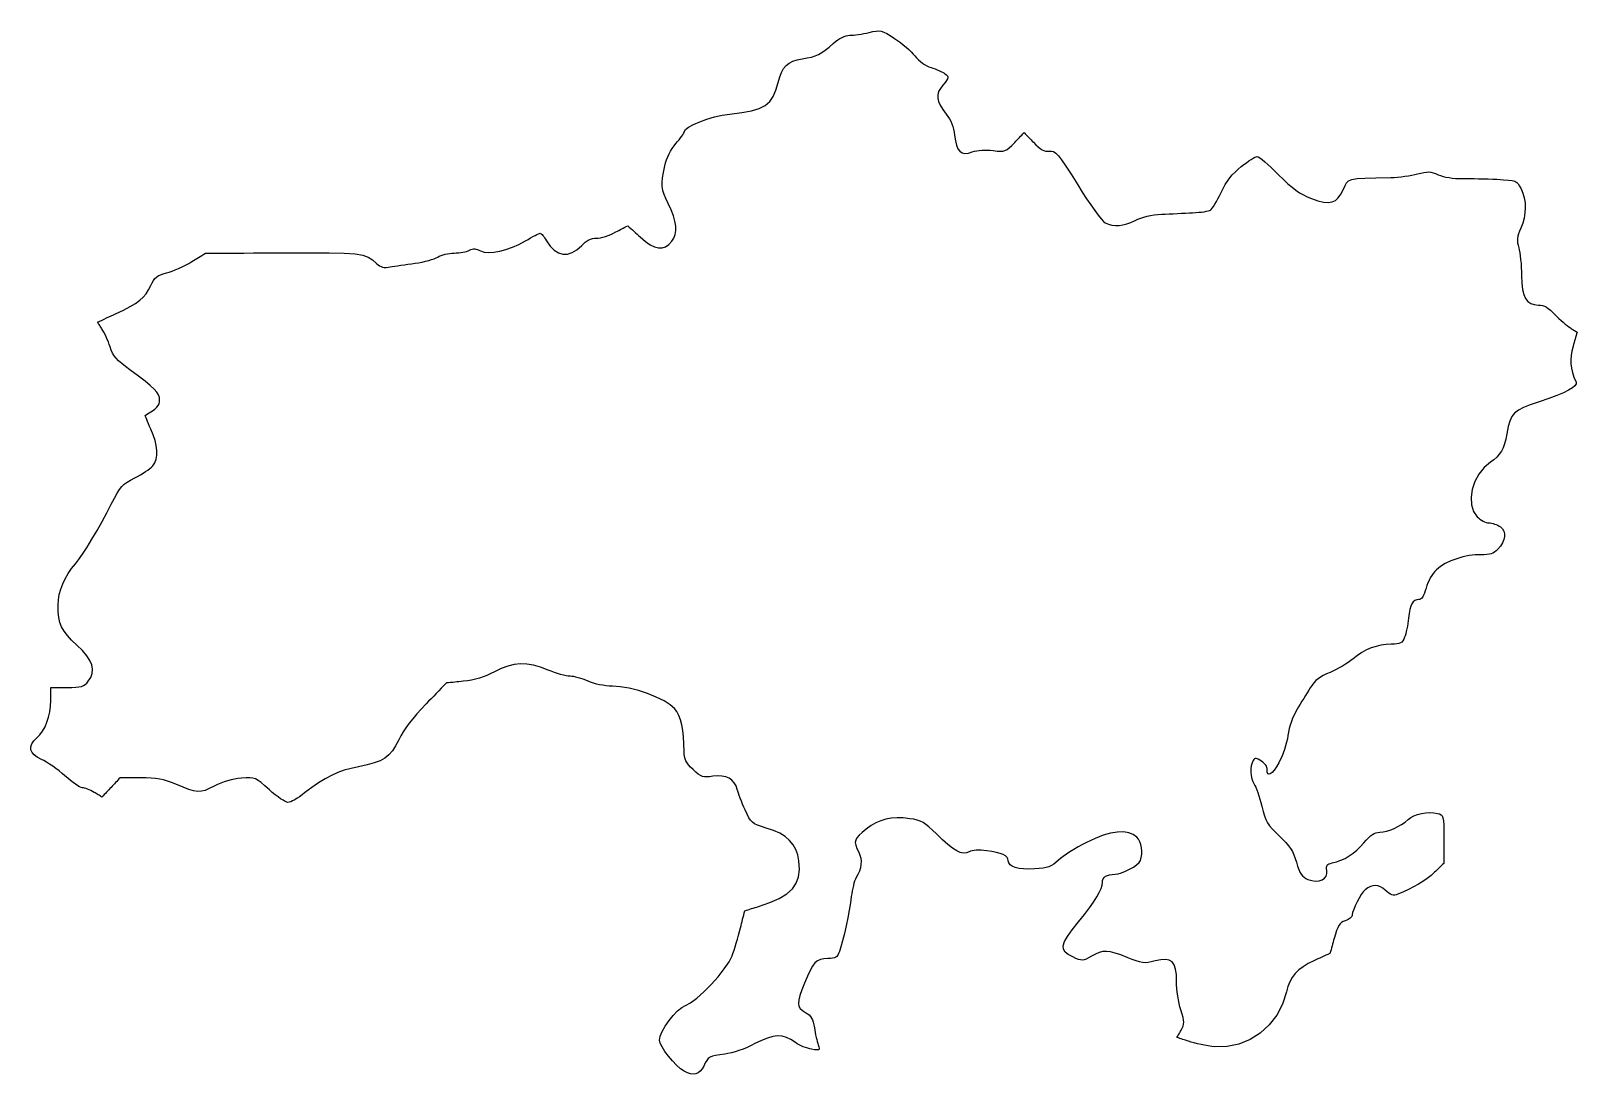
# Model space of a CAD drawing. Extents: x 0.1 to 88.2, y 0.1 to 59.5.
import ezdxf

# ---------------------------------------------------------------- set-up
doc = ezdxf.new("R2010")
doc.units = 0
doc.layers.add('Layer_1', color=7, linetype='CONTINUOUS')

msp = doc.modelspace()

# ---------------------------------------------------------------- linework, layer by layer
at = {"layer": 'Layer_1', "color": 7}
msp.add_lwpolyline([(37.304664, 0.234867), (37.100081, 0.377078), (36.872734, 0.580307), (36.638047, 0.825247), (36.411442, 1.092625), (36.208343, 1.363106), (36.044178, 1.61736), (35.934368, 1.836139), (35.894337, 2.00011), (35.937023, 2.225352), (36.053886, 2.501958), (36.228124, 2.807407), (36.442938, 3.119206), (36.681531, 3.414862), (36.927107, 3.671825), (37.162861, 3.867631), (37.371996, 3.97973), (37.660899, 4.130324), (38.020794, 4.40058), (38.422461, 4.759566), (38.836679, 5.176324), (39.234223, 5.619836), (39.58588, 6.059171), (39.862424, 6.46337), (40.034633, 6.801444), (40.08733, 6.948736), (40.146111, 7.124419), (40.209007, 7.32189), (40.274042, 7.534601), (40.339239, 7.755948), (40.402629, 7.979383), (40.462228, 8.198275), (40.516071, 8.406075), (40.546556, 8.527318), (40.577045, 8.64856), (40.60753, 8.769831), (40.638016, 8.891074), (40.668504, 9.012316), (40.69899, 9.133559), (40.729479, 9.254802), (40.759964, 9.376073), (40.856924, 9.405932), (40.953885, 9.435791), (41.050845, 9.465678), (41.147802, 9.495537), (41.244763, 9.525396), (41.341723, 9.555284), (41.438683, 9.585143), (41.535644, 9.61503), (42.190278, 9.839736), (42.726808, 10.077846), (43.151973, 10.336926), (43.472509, 10.624539), (43.695154, 10.948304), (43.826644, 11.315786), (43.873716, 11.734547), (43.843107, 12.212237), (43.774654, 12.557056), (43.663706, 12.866089), (43.508109, 13.141538), (43.305702, 13.385576), (43.054329, 13.600375), (42.751835, 13.788109), (42.39606, 13.95098), (41.984848, 14.091188), (41.705217, 14.175685), (41.488196, 14.250756), (41.320799, 14.327436), (41.190026, 14.416816), (41.082889, 14.529902), (40.986394, 14.677758), (40.887548, 14.87147), (40.773358, 15.122111), (40.701798, 15.286054), (40.631189, 15.454626), (40.563343, 15.623028), (40.500088, 15.786434), (40.443246, 15.94002), (40.39463, 16.079014), (40.35607, 16.19862), (40.329372, 16.293983), (40.258681, 16.499666), (40.156407, 16.674334), (40.023689, 16.817336), (39.861668, 16.928051), (39.671484, 17.005945), (39.454277, 17.05031), (39.211188, 17.06047), (38.943359, 17.035917), (38.750835, 17.009952), (38.593096, 16.998381), (38.460096, 17.00459), (38.3418, 17.032248), (38.228163, 17.084544), (38.109152, 17.165033), (37.974724, 17.27716), (37.81484, 17.424396), (37.673698, 17.562769), (37.559909, 17.687681), (37.470828, 17.804493), (37.403809, 17.918482), (37.356203, 18.03504), (37.325371, 18.159415), (37.308663, 18.296999), (37.303442, 18.453039), (37.294326, 18.89483), (37.268898, 19.295106), (37.226867, 19.655249), (37.167919, 19.976559), (37.091764, 20.26039), (36.998097, 20.508069), (36.886617, 20.720977), (36.757026, 20.900386), (36.511552, 21.117979), (36.155308, 21.338649), (35.715519, 21.552517), (35.219394, 21.74979), (34.694151, 21.920675), (34.167005, 22.055352), (33.665174, 22.144026), (33.215874, 22.176849), (33.037232, 22.182493), (32.853483, 22.198015), (32.667849, 22.222569), (32.483549, 22.255589), (32.303816, 22.29637), (32.131872, 22.34426), (31.97094, 22.39861), (31.824244, 22.458772), (31.692336, 22.514813), (31.553026, 22.567091), (31.410523, 22.614468), (31.269037, 22.655794), (31.132783, 22.689929), (31.005969, 22.715724), (30.892806, 22.732036), (30.797506, 22.737737), (30.697655, 22.744934), (30.571454, 22.765564), (30.424027, 22.798172), (30.260496, 22.841315), (30.085987, 22.893546), (29.90563, 22.953425), (29.724545, 23.019499), (29.547862, 23.090326), (29.120854, 23.251991), (28.720037, 23.364522), (28.338791, 23.427714), (27.970511, 23.441373), (27.608578, 23.40528), (27.246377, 23.319239), (26.877298, 23.183047), (26.494723, 22.996501), (26.278981, 22.885746), (26.065785, 22.788619), (25.852806, 22.704412), (25.637716, 22.632423), (25.418192, 22.571934), (25.191904, 22.522243), (24.956528, 22.482634), (24.709736, 22.452405), (24.589769, 22.440184), (24.469801, 22.427964), (24.349837, 22.415744), (24.22987, 22.403524), (24.109903, 22.391304), (23.989936, 22.379083), (23.869972, 22.366863), (23.750005, 22.354643), (23.605535, 22.205551), (23.461066, 22.056481), (23.316596, 21.907411), (23.172124, 21.758313), (23.027654, 21.609243), (22.883185, 21.460173), (22.738715, 21.311075), (22.594246, 21.162006), (22.319457, 20.871514), (22.066651, 20.589941), (21.836239, 20.317823), (21.628642, 20.055666), (21.444278, 19.804065), (21.283566, 19.563584), (21.14692, 19.334701), (21.034762, 19.118039), (20.856736, 18.769749), (20.676721, 18.485692), (20.48006, 18.25602), (20.252092, 18.070939), (19.97815, 17.920683), (19.643573, 17.795433), (19.233702, 17.685395), (18.733875, 17.580775), (18.31955, 17.490238), (17.931226, 17.38051), (17.560437, 17.247442), (17.198707, 17.086886), (16.837567, 16.894721), (16.468547, 16.666827), (16.083176, 16.399054), (15.67298, 16.087283), (15.52936, 15.978345), (15.385029, 15.876717), (15.243892, 15.784628), (15.109842, 15.704308), (14.986779, 15.637957), (14.878603, 15.587806), (14.789212, 15.556085), (14.722504, 15.545078), (14.653599, 15.559753), (14.557914, 15.601917), (14.43979, 15.66855), (14.303567, 15.756745), (14.153583, 15.863537), (13.994178, 15.985937), (13.829691, 16.121009), (13.664464, 16.265789), (13.401593, 16.502093), (13.193407, 16.679329), (13.021581, 16.805144), (12.867793, 16.887101), (12.713722, 16.932849), (12.541041, 16.950065), (12.331432, 16.946114), (12.066569, 16.928616), (11.87229, 16.90886), (11.675048, 16.877788), (11.476336, 16.835821), (11.27764, 16.783356), (11.080448, 16.720872), (10.886254, 16.648764), (10.696541, 16.567484), (10.512803, 16.477484), (10.232698, 16.336175), (9.997638, 16.236974), (9.786005, 16.180953), (9.576173, 16.169099), (9.346523, 16.202656), (9.075434, 16.282637), (8.74128, 16.410117), (8.322446, 16.586111), (8.079969, 16.684945), (7.853852, 16.765209), (7.634693, 16.828568), (7.4131, 16.876743), (7.179674, 16.911457), (6.92502, 16.934317), (6.639741, 16.947299), (6.31444, 16.951815), (6.169214, 16.951815), (6.023988, 16.952097), (5.878763, 16.952379), (5.733534, 16.952379), (5.588308, 16.952379), (5.443082, 16.952379), (5.297856, 16.952661), (5.15263, 16.952661), (5.088013, 16.884053), (5.023395, 16.815445), (4.958777, 16.746808), (4.89416, 16.6782), (4.829545, 16.609592), (4.764927, 16.540984), (4.70031, 16.472347), (4.635692, 16.403739), (4.571075, 16.335131), (4.506457, 16.266523), (4.441842, 16.197914), (4.377225, 16.129278), (4.312607, 16.06067), (4.247989, 15.992061), (4.183375, 15.923453), (4.118757, 15.854845), (4.064164, 15.888119), (4.009571, 15.921421), (3.954978, 15.954695), (3.900385, 15.987997), (3.845792, 16.021271), (3.791199, 16.054574), (3.736606, 16.087876), (3.682013, 16.12115), (3.589274, 16.174659), (3.493076, 16.224613), (3.39622, 16.269881), (3.301501, 16.309392), (3.211717, 16.342073), (3.129667, 16.366909), (3.058146, 16.382431), (2.999955, 16.388076), (2.935535, 16.401905), (2.846163, 16.44119), (2.735891, 16.503222), (2.608764, 16.585264), (2.468835, 16.684578), (2.320155, 16.798399), (2.166767, 16.923959), (2.012725, 17.058551), (1.851457, 17.19859), (1.677357, 17.339842), (1.49593, 17.478413), (1.312678, 17.610465), (1.133097, 17.732159), (0.962694, 17.839686), (0.80697, 17.929122), (0.671421, 17.996686), (0.43445, 18.121287), (0.255663, 18.256387), (0.135267, 18.400941), (0.07348, 18.553877), (0.070516, 18.714179), (0.126597, 18.880775), (0.241932, 19.052677), (0.416735, 19.228812), (0.586506, 19.402773), (0.739152, 19.612465), (0.872981, 19.853285), (0.986302, 20.120606), (1.077423, 20.409827), (1.144651, 20.716377), (1.186296, 21.035598), (1.200661, 21.362891), (1.200695, 21.455093), (1.200732, 21.547295), (1.200766, 21.639497), (1.200802, 21.731699), (1.200836, 21.823873), (1.200873, 21.916075), (1.200907, 22.008277), (1.200943, 22.100479), (1.317061, 22.100479), (1.433178, 22.100479), (1.549299, 22.100479), (1.665416, 22.100479), (1.781534, 22.100479), (1.897651, 22.100479), (2.013772, 22.100479), (2.129889, 22.100479), (2.406718, 22.103301), (2.629465, 22.112333), (2.807256, 22.130395), (2.949228, 22.160254), (3.064513, 22.204563), (3.162241, 22.265918), (3.251545, 22.346961), (3.341557, 22.450333), (3.486737, 22.671121), (3.568596, 22.898316), (3.586517, 23.133895), (3.539857, 23.379846), (3.428007, 23.638147), (3.25034, 23.91078), (3.006234, 24.199727), (2.69507, 24.506968), (2.391015, 24.797578), (2.148502, 25.059051), (1.961058, 25.305152), (1.822208, 25.549658), (1.725482, 25.806339), (1.664406, 26.088965), (1.632509, 26.411305), (1.623309, 26.787138), (1.639875, 27.086618), (1.688934, 27.389394), (1.769573, 27.693277), (1.880882, 27.996073), (2.021936, 28.295599), (2.191826, 28.58966), (2.389632, 28.876073), (2.614434, 29.152645), (2.788613, 29.375008), (3.010256, 29.695313), (3.26714, 30.093272), (3.547048, 30.548581), (3.837757, 31.040946), (4.127049, 31.550075), (4.402698, 32.055668), (4.652487, 32.53743), (4.831602, 32.887995), (4.982871, 33.164609), (5.118538, 33.381026), (5.250849, 33.551002), (5.392051, 33.688292), (5.55439, 33.806659), (5.750109, 33.919853), (5.991454, 34.041634), (6.151609, 34.123473), (6.31091, 34.212035), (6.465164, 34.30451), (6.610175, 34.398087), (6.741753, 34.489953), (6.855703, 34.577295), (6.947829, 34.657302), (7.013939, 34.727164), (7.126848, 34.904498), (7.203452, 35.111031), (7.243871, 35.344273), (7.248246, 35.601742), (7.216682, 35.88095), (7.149313, 36.179414), (7.046268, 36.494648), (6.907671, 36.824165), (6.837299, 36.977471), (6.773156, 37.121365), (6.716542, 37.25264), (6.668751, 37.368081), (6.631077, 37.464476), (6.60483, 37.538616), (6.591283, 37.587283), (6.591848, 37.607264), (6.815111, 37.740696), (6.995694, 37.858651), (7.137581, 37.96539), (7.244746, 38.065189), (7.321172, 38.16231), (7.370838, 38.26102), (7.397705, 38.365592), (7.405777, 38.48029), (7.391553, 38.626792), (7.341915, 38.771402), (7.246378, 38.924734), (7.09446, 39.097392), (6.875682, 39.299988), (6.57956, 39.543131), (6.195622, 39.837426), (5.71338, 40.193483), (5.455508, 40.386261), (5.243398, 40.556478), (5.070859, 40.711341), (4.931701, 40.858066), (4.819735, 41.003856), (4.728778, 41.155923), (4.652634, 41.321475), (4.585118, 41.507719), (4.537439, 41.645071), (4.482942, 41.788245), (4.423534, 41.933036), (4.361124, 42.075237), (4.297621, 42.210633), (4.234937, 42.33502), (4.174976, 42.444186), (4.119652, 42.533924), (4.087913, 42.581572), (4.056171, 42.629219), (4.024433, 42.676867), (3.992691, 42.724514), (3.960952, 42.772162), (3.929214, 42.81981), (3.897472, 42.867457), (3.865734, 42.915108), (3.994723, 42.974704), (4.123713, 43.034301), (4.252703, 43.093898), (4.381692, 43.153495), (4.510685, 43.213092), (4.639674, 43.272689), (4.768664, 43.332286), (4.897654, 43.391882), (5.348284, 43.606628), (5.721204, 43.800865), (6.026678, 43.982808), (6.274977, 44.160678), (6.476365, 44.342692), (6.641115, 44.537064), (6.779492, 44.752016), (6.901764, 44.995765), (6.980138, 45.159731), (7.056092, 45.292912), (7.135735, 45.400215), (7.225183, 45.486556), (7.330542, 45.556846), (7.457926, 45.616002), (7.613441, 45.668936), (7.803205, 45.72056), (7.949371, 45.763125), (8.116573, 45.821742), (8.298951, 45.893771), (8.490633, 45.976581), (8.685759, 46.067535), (8.878463, 46.163999), (9.062878, 46.263338), (9.233143, 46.362918), (9.33086, 46.422811), (9.428576, 46.482704), (9.526293, 46.542597), (9.624009, 46.602488), (9.721726, 46.662381), (9.819443, 46.722274), (9.917159, 46.782164), (10.014876, 46.842058), (10.562878, 46.84488), (11.11088, 46.847702), (11.658883, 46.850524), (12.206882, 46.853347), (12.754884, 46.856169), (13.302886, 46.858991), (13.850888, 46.861813), (14.398891, 46.864635), (15.918059, 46.870675), (17.076592, 46.866639), (17.933761, 46.845783), (18.548833, 46.801375), (18.981073, 46.726677), (19.289751, 46.614939), (19.534136, 46.459429), (19.773494, 46.253404), (19.85973, 46.180992), (19.944001, 46.123616), (20.02882, 46.08065), (20.116704, 46.051469), (20.210165, 46.035438), (20.311723, 46.031939), (20.423886, 46.040349), (20.549173, 46.06002), (20.66226, 46.080283), (20.80531, 46.104075), (20.972512, 46.130547), (21.158045, 46.158809), (21.356097, 46.187994), (21.56085, 46.217232), (21.766488, 46.245654), (21.967193, 46.272381), (22.165482, 46.301963), (22.364192, 46.338553), (22.557991, 46.380706), (22.741552, 46.426979), (22.909542, 46.475931), (23.05663, 46.52611), (23.177486, 46.57608), (23.266784, 46.624394), (23.348459, 46.670173), (23.447474, 46.712885), (23.56003, 46.751586), (23.682328, 46.785351), (23.81057, 46.813234), (23.940959, 46.834316), (24.069692, 46.847637), (24.192973, 46.852294), (24.315082, 46.855455), (24.440456, 46.864542), (24.565534, 46.878907), (24.686751, 46.897929), (24.800546, 46.920958), (24.903354, 46.947346), (24.991613, 46.976472), (25.061757, 47.007697), (25.140923, 47.045591), (25.21637, 47.071837), (25.289939, 47.086344), (25.363481, 47.089166), (25.438834, 47.079965), (25.517845, 47.058799), (25.602362, 47.02557), (25.694225, 46.980203), (25.900174, 46.908625), (26.157852, 46.881842), (26.457716, 46.897732), (26.790213, 46.954216), (27.145796, 47.049186), (27.514917, 47.180538), (27.888029, 47.346171), (28.255581, 47.543984), (28.406482, 47.631701), (28.551384, 47.713537), (28.686811, 47.787694), (28.809307, 47.852385), (28.915397, 47.905818), (29.001621, 47.946204), (29.064512, 47.971745), (29.100605, 47.980663), (29.126711, 47.971971), (29.161012, 47.947023), (29.202033, 47.907596), (29.248317, 47.85543), (29.2984, 47.792274), (29.350826, 47.719873), (29.404127, 47.639982), (29.456846, 47.554344), (29.671586, 47.243107), (29.900361, 47.010745), (30.141297, 46.857506), (30.39252, 46.78364), (30.652153, 46.789398), (30.918322, 46.87503), (31.189151, 47.040782), (31.462768, 47.286908), (31.564625, 47.386436), (31.665881, 47.471487), (31.7673, 47.542432), (31.86964, 47.599641), (31.973661, 47.643493), (32.080124, 47.674354), (32.189787, 47.692585), (32.303412, 47.698596), (32.406675, 47.70585), (32.529348, 47.726621), (32.666864, 47.759446), (32.814652, 47.802878), (32.96815, 47.855461), (33.122783, 47.915741), (33.273989, 47.982258), (33.417194, 48.053559), (33.500639, 48.097927), (33.584083, 48.142295), (33.667528, 48.186663), (33.750972, 48.231031), (33.83442, 48.275399), (33.917865, 48.319768), (34.001309, 48.364136), (34.084754, 48.408504), (34.173318, 48.328878), (34.261882, 48.249251), (34.350446, 48.169625), (34.439008, 48.089999), (34.527572, 48.01037), (34.616136, 47.930744), (34.7047, 47.851118), (34.793264, 47.771492), (35.096631, 47.516938), (35.37046, 47.327231), (35.618476, 47.201851), (35.844404, 47.140287), (36.05197, 47.141981), (36.2449, 47.206508), (36.426916, 47.333308), (36.601744, 47.521869), (36.720715, 47.708011), (36.798411, 47.913277), (36.834597, 48.140046), (36.829038, 48.39071), (36.78148, 48.667649), (36.691691, 48.973253), (36.559431, 49.309905), (36.384456, 49.679991), (36.253708, 49.951353), (36.156347, 50.191722), (36.091114, 50.415922), (36.056739, 50.638771), (36.05197, 50.875084), (36.075535, 51.139684), (36.126163, 51.447388), (36.2026, 51.813015), (36.248543, 51.993686), (36.304869, 52.170162), (36.371155, 52.341601), (36.446976, 52.507149), (36.53192, 52.665962), (36.625558, 52.817185), (36.727474, 52.959972), (36.837247, 53.093475), (36.931151, 53.202616), (37.018756, 53.309891), (37.098142, 53.412561), (37.167394, 53.50789), (37.224595, 53.593132), (37.267825, 53.665559), (37.295173, 53.722429), (37.304712, 53.761004), (37.370944, 53.888486), (37.555068, 54.032617), (37.835245, 54.184924), (38.18962, 54.336929), (38.59635, 54.480162), (39.033588, 54.606143), (39.479482, 54.7064), (39.912188, 54.77246), (40.593431, 54.860059), (41.144173, 54.964574), (41.581426, 55.097128), (41.922192, 55.268843), (42.18349, 55.490842), (42.382321, 55.77425), (42.535701, 56.130189), (42.660632, 56.569781), (42.748048, 56.883976), (42.849741, 57.147154), (42.970506, 57.364041), (43.115134, 57.539372), (43.288413, 57.677875), (43.495132, 57.784276), (43.740087, 57.86331), (44.028066, 57.9197), (44.311141, 57.967015), (44.553686, 58.020603), (44.767209, 58.086107), (44.963221, 58.169174), (45.15323, 58.27545), (45.348745, 58.410581), (45.561278, 58.58021), (45.802338, 58.789986), (45.93073, 58.8988), (46.057078, 58.993943), (46.180872, 59.075155), (46.301598, 59.14218), (46.41874, 59.194761), (46.53179, 59.232638), (46.640231, 59.255554), (46.743549, 59.263259), (46.840301, 59.266476), (46.957632, 59.275733), (47.091038, 59.29038), (47.236013, 59.309769), (47.38806, 59.333222), (47.54267, 59.360117), (47.695338, 59.389796), (47.841566, 59.421608), (48.064493, 59.470898), (48.244726, 59.501192), (48.397772, 59.508868), (48.539135, 59.49027), (48.684324, 59.441798), (48.848845, 59.359813), (49.048207, 59.240687), (49.297912, 59.080791), (49.460596, 58.970304), (49.627748, 58.847489), (49.794603, 58.716448), (49.956412, 58.581277), (50.108412, 58.446076), (50.245843, 58.314947), (50.36395, 58.191988), (50.457975, 58.081298), (50.551681, 57.970534), (50.655604, 57.864876), (50.767635, 57.765833), (50.885663, 57.674923), (51.007583, 57.593657), (51.131284, 57.523548), (51.254657, 57.46611), (51.375592, 57.422857), (51.487005, 57.38715), (51.601359, 57.346228), (51.715402, 57.301524), (51.825892, 57.25448), (51.929575, 57.206542), (52.02321, 57.159143), (52.103545, 57.113724), (52.167336, 57.07173), (52.250224, 57.008552), (52.307688, 56.953778), (52.338523, 56.900712), (52.341515, 56.842664), (52.315466, 56.772938), (52.259162, 56.684845), (52.1714, 56.571691), (52.05097, 56.426784), (51.905589, 56.233767), (51.807056, 56.050639), (51.756186, 55.870417), (51.753928, 55.686123), (51.800845, 55.490772), (51.897887, 55.277381), (52.045867, 55.038973), (52.245607, 54.768565), (52.341506, 54.6369), (52.426557, 54.500812), (52.500894, 54.359958), (52.564651, 54.213996), (52.617965, 54.062578), (52.660976, 53.905357), (52.693813, 53.741993), (52.716616, 53.57214), (52.76125, 53.253286), (52.824589, 52.995575), (52.908914, 52.796845), (53.016503, 52.654921), (53.149638, 52.567632), (53.310598, 52.532812), (53.501665, 52.548278), (53.725118, 52.611871), (53.84535, 52.649336), (53.977148, 52.679308), (54.11875, 52.70166), (54.268381, 52.716279), (54.424278, 52.723024), (54.584665, 52.721895), (54.747778, 52.712554), (54.911848, 52.694971), (55.138743, 52.666862), (55.318556, 52.653456), (55.464459, 52.659722), (55.589641, 52.690611), (55.70728, 52.751083), (55.83056, 52.846098), (55.972659, 52.98062), (56.146765, 53.159602), (56.213584, 53.229297), (56.280403, 53.298992), (56.347222, 53.368684), (56.414038, 53.438378), (56.480857, 53.508073), (56.547676, 53.577765), (56.614495, 53.647457), (56.681314, 53.717152), (56.747032, 53.648067), (56.81275, 53.578981), (56.878471, 53.509896), (56.944189, 53.440811), (57.009908, 53.371726), (57.075626, 53.302641), (57.141347, 53.233556), (57.207065, 53.16447), (57.350716, 53.018556), (57.479063, 52.900054), (57.595513, 52.807067), (57.703486, 52.737705), (57.806401, 52.690066), (57.907665, 52.662267), (58.010704, 52.652389), (58.118925, 52.65857), (58.244356, 52.663227), (58.362212, 52.632927), (58.487296, 52.550067), (58.63441, 52.397032), (58.818362, 52.156209), (59.053956, 51.80999), (59.355996, 51.340756), (59.739287, 50.730899), (59.993953, 50.330714), (60.244541, 49.950507), (60.484642, 49.599084), (60.707834, 49.285261), (60.90771, 49.017853), (61.077848, 48.80567), (61.211835, 48.657523), (61.303261, 48.582229), (61.489886, 48.499419), (61.683228, 48.444865), (61.883815, 48.41859), (62.092165, 48.420566), (62.308802, 48.451012), (62.53425, 48.509875), (62.76903, 48.597192), (63.013663, 48.713002), (63.165646, 48.78516), (63.329354, 48.849547), (63.504185, 48.906019), (63.689543, 48.95444), (63.884818, 48.994665), (64.089415, 49.026559), (64.302725, 49.049984), (64.524148, 49.0648), (64.725575, 49.074198), (64.946894, 49.084584), (65.18087, 49.095647), (65.420274, 49.107021), (65.657871, 49.118366), (65.886429, 49.129345), (66.098714, 49.139589), (66.287495, 49.14879), (66.461061, 49.159288), (66.629743, 49.173258), (66.789359, 49.190079), (66.935742, 49.209185), (67.064712, 49.229929), (67.172095, 49.251744), (67.253716, 49.274012), (67.3054, 49.29611), (67.34858, 49.335765), (67.405834, 49.408313), (67.474691, 49.509625), (67.552689, 49.635569), (67.637355, 49.78202), (67.726233, 49.94484), (67.816846, 50.119905), (67.906733, 50.303081), (68.023847, 50.535898), (68.144266, 50.749311), (68.270162, 50.946105), (68.403713, 51.129072), (68.547099, 51.300999), (68.702487, 51.464677), (68.872063, 51.622894), (69.058, 51.778435), (69.206655, 51.893785), (69.352643, 52.001399), (69.492249, 52.098915), (69.621756, 52.183985), (69.737441, 52.25425), (69.835593, 52.307353), (69.91249, 52.340943), (69.964413, 52.352655), (70.022649, 52.331517), (70.117631, 52.270952), (70.244377, 52.175197), (70.397898, 52.048504), (70.573209, 51.895117), (70.765326, 51.719281), (70.969259, 51.525248), (71.180026, 51.317258), (71.464421, 51.037328), (71.71959, 50.799869), (71.953024, 50.59948), (72.172226, 50.430756), (72.384689, 50.288293), (72.59791, 50.166683), (72.81939, 50.060525), (73.056623, 49.964415), (73.428956, 49.837237), (73.743597, 49.760323), (74.008742, 49.736024), (74.232589, 49.76667), (74.423335, 49.854613), (74.589174, 50.002196), (74.738309, 50.211766), (74.878935, 50.485668), (74.974123, 50.702939), (75.05987, 50.862536), (75.175601, 50.974228), (75.360722, 51.047787), (75.654656, 51.092979), (76.09682, 51.119593), (76.726624, 51.137373), (77.583487, 51.156112), (77.769723, 51.163845), (77.969516, 51.178351), (78.176634, 51.198784), (78.38484, 51.224325), (78.587896, 51.254119), (78.779568, 51.287331), (78.95362, 51.323126), (79.103815, 51.360664), (79.300874, 51.413078), (79.467044, 51.449524), (79.610783, 51.469675), (79.740537, 51.473203), (79.864763, 51.459769), (79.99191, 51.429049), (80.13043, 51.380716), (80.288776, 51.314439), (80.416998, 51.265092), (80.564166, 51.221049), (80.726966, 51.182836), (80.90209, 51.150973), (81.086229, 51.125996), (81.276069, 51.108414), (81.468301, 51.098762), (81.659617, 51.097633), (81.852629, 51.099326), (82.077204, 51.09848), (82.325252, 51.095544), (82.58867, 51.090577), (82.859358, 51.083748), (83.129222, 51.075253), (83.390159, 51.065262), (83.634075, 51.053945), (84.005454, 51.033907), (84.288071, 51.01274), (84.497802, 50.98418), (84.650529, 50.941951), (84.762126, 50.879783), (84.848474, 50.791402), (84.925448, 50.670538), (85.008926, 50.510921), (85.113777, 50.263757), (85.187976, 49.998225), (85.231551, 49.718746), (85.244534, 49.429736), (85.226979, 49.135607), (85.178903, 48.840775), (85.100343, 48.549657), (84.991341, 48.266667), (84.919055, 48.097297), (84.864513, 47.948679), (84.827087, 47.814841), (84.806147, 47.689808), (84.801067, 47.567609), (84.811227, 47.442268), (84.835977, 47.307809), (84.874704, 47.158262), (84.904651, 47.032335), (84.93302, 46.872323), (84.959153, 46.684772), (84.982408, 46.476227), (85.002136, 46.253226), (85.017658, 46.022318), (85.028354, 45.790043), (85.033547, 45.562947), (85.04969, 45.132954), (85.090485, 44.77542), (85.158642, 44.485683), (85.256872, 44.259078), (85.38788, 44.090947), (85.554374, 43.976624), (85.759061, 43.911451), (86.004648, 43.890764), (86.117478, 43.88368), (86.227528, 43.861695), (86.33668, 43.823714), (86.446809, 43.768669), (86.559802, 43.695477), (86.67754, 43.603058), (86.801898, 43.49033), (86.93476, 43.356215), (87.044366, 43.243973), (87.161539, 43.12987), (87.282649, 43.017074), (87.404067, 42.908755), (87.522154, 42.80808), (87.633285, 42.718218), (87.733824, 42.64234), (87.820144, 42.583615), (87.867417, 42.55386), (87.914689, 42.524108), (87.961961, 42.494354), (88.009233, 42.464599), (88.056506, 42.434844), (88.103778, 42.40509), (88.15105, 42.375338), (88.198322, 42.345583), (88.170018, 42.246088), (88.141714, 42.146594), (88.11341, 42.047099), (88.085106, 41.947605), (88.056802, 41.84811), (88.028498, 41.748613), (88.000194, 41.649118), (87.97189, 41.549623), (87.900902, 41.271138), (87.854818, 41.015247), (87.834301, 40.773749), (87.840002, 40.538432), (87.87261, 40.301092), (87.932779, 40.053521), (88.021177, 39.787512), (88.138466, 39.494859), (88.144562, 39.393333), (88.078005, 39.28317), (87.936623, 39.163226), (87.718251, 39.032348), (87.420729, 38.889394), (87.041894, 38.733209), (86.57958, 38.562651), (86.031629, 38.376571), (85.532973, 38.207045), (85.145491, 38.054891), (84.852092, 37.903151), (84.635684, 37.734868), (84.479181, 37.533076), (84.365493, 37.280823), (84.27753, 36.961144), (84.198203, 36.557084), (84.136236, 36.250704), (84.06561, 35.986433), (83.98271, 35.758039), (83.883923, 35.55929), (83.765627, 35.383954), (83.624211, 35.225797), (83.456055, 35.078589), (83.257542, 34.936098), (82.895141, 34.632354), (82.597665, 34.256979), (82.370882, 33.83364), (82.220568, 33.386013), (82.152493, 32.93777), (82.172418, 32.512586), (82.286131, 32.134131), (82.499392, 31.826077), (82.575617, 31.75654), (82.659655, 31.691666), (82.748741, 31.632876), (82.84011, 31.581594), (82.931003, 31.539235), (83.018653, 31.507222), (83.100299, 31.486987), (83.173175, 31.479932), (83.245613, 31.475303), (83.326004, 31.46201), (83.411672, 31.440985), (83.499943, 31.413158), (83.58814, 31.37946), (83.673586, 31.340833), (83.753607, 31.298206), (83.825529, 31.252514), (83.948716, 31.140904), (84.030419, 31.00967), (84.070966, 30.861526), (84.07069, 30.699189), (84.02992, 30.525371), (83.948992, 30.342793), (83.828232, 30.154164), (83.667978, 29.962205), (83.580969, 29.876672), (83.493015, 29.807508), (83.40011, 29.75346), (83.298256, 29.713283), (83.183442, 29.685709), (83.051667, 29.66951), (82.898928, 29.663414), (82.721221, 29.666236), (82.390985, 29.658362), (82.04277, 29.614702), (81.687495, 29.538962), (81.336075, 29.434836), (80.999429, 29.306022), (80.688476, 29.156213), (80.414137, 28.989109), (80.187326, 28.808402), (80.094593, 28.712517), (80.003636, 28.600692), (79.916141, 28.475885), (79.833797, 28.341053), (79.758289, 28.199146), (79.691301, 28.053124), (79.634517, 27.905943), (79.589627, 27.760559), (79.544367, 27.604498), (79.497874, 27.470485), (79.449907, 27.358138), (79.400225, 27.267073), (79.34859, 27.19691), (79.294759, 27.147267), (79.238492, 27.117764), (79.179553, 27.107999), (79.055742, 27.094537), (78.949234, 27.052367), (78.858576, 26.978888), (78.782314, 26.871483), (78.718994, 26.727532), (78.667167, 26.544427), (78.625378, 26.319543), (78.592175, 26.050267), (78.574762, 25.9007), (78.55241, 25.745862), (78.52605, 25.590242), (78.496581, 25.438319), (78.464943, 25.294574), (78.432065, 25.163496), (78.39887, 25.049566), (78.36629, 24.957265), (78.316559, 24.843874), (78.26471, 24.754393), (78.205375, 24.686027), (78.13318, 24.635989), (78.042759, 24.601482), (77.928738, 24.579722), (77.785747, 24.567897), (77.608419, 24.563241), (77.30932, 24.54786), (77.019576, 24.507728), (76.738404, 24.442554), (76.465012, 24.352037), (76.198617, 24.235877), (75.938428, 24.09377), (75.683655, 23.925413), (75.433515, 23.730507), (75.307531, 23.631591), (75.159729, 23.527144), (74.995501, 23.420314), (74.820249, 23.314266), (74.639376, 23.212153), (74.458277, 23.117131), (74.282356, 23.032354), (74.117011, 22.960983), (73.911378, 22.873297), (73.732077, 22.785139), (73.575223, 22.693454), (73.436932, 22.595181), (73.31331, 22.487259), (73.200474, 22.366632), (73.094537, 22.230217), (72.991613, 22.074995), (72.911564, 21.94585), (72.821193, 21.799941), (72.723604, 21.64232), (72.621891, 21.477953), (72.519156, 21.311894), (72.418502, 21.149108), (72.323026, 20.994648), (72.23583, 20.853509), (72.147385, 20.698456), (72.063528, 20.528135), (71.985361, 20.345734), (71.91399, 20.154388), (71.850515, 19.957312), (71.796046, 19.75764), (71.751684, 19.558617), (71.718534, 19.363403), (71.686152, 19.176459), (71.640646, 18.975799), (71.583934, 18.767181), (71.517939, 18.556361), (71.444581, 18.349069), (71.365779, 18.15109), (71.283452, 17.96821), (71.199519, 17.806158), (71.058744, 17.572957), (70.927697, 17.389203), (70.809826, 17.256812), (70.708574, 17.177762), (70.627387, 17.154055), (70.569712, 17.187442), (70.538992, 17.280011), (70.53871, 17.433624), (70.535718, 17.486118), (70.519123, 17.544114), (70.490261, 17.605723), (70.450493, 17.669054), (70.401169, 17.732131), (70.343641, 17.793091), (70.279257, 17.849987), (70.20937, 17.9009), (70.107497, 17.965416), (70.023987, 18.012123), (69.955692, 18.041277), (69.899476, 18.05313), (69.852193, 18.047768), (69.810703, 18.02519), (69.771864, 17.985877), (69.732533, 17.929969), (69.671703, 17.799497), (69.631329, 17.639505), (69.61098, 17.459617), (69.610134, 17.269399), (69.628478, 17.078476), (69.665514, 16.896443), (69.720799, 16.732895), (69.793886, 16.597428), (69.837565, 16.521397), (69.887979, 16.4115), (69.943328, 16.272957), (70.001819, 16.110962), (70.061661, 15.93065), (70.121055, 15.737271), (70.17821, 15.53599), (70.231333, 15.332), (70.309209, 15.033211), (70.384865, 14.785703), (70.466046, 14.576328), (70.560509, 14.391867), (70.676002, 14.219147), (70.820274, 14.044988), (71.001077, 13.856209), (71.226161, 13.639604), (71.432626, 13.439536), (71.605989, 13.25691), (71.750781, 13.084783), (71.871532, 12.916184), (71.972774, 12.744197), (72.059041, 12.561854), (72.13486, 12.362181), (72.204763, 12.138266), (72.272358, 11.915028), (72.336922, 11.731358), (72.401969, 11.58195), (72.471001, 11.461638), (72.547525, 11.365147), (72.635054, 11.287282), (72.737094, 11.222822), (72.857151, 11.166547), (73.081865, 11.095822), (73.295499, 11.07014), (73.490785, 11.085944), (73.660457, 11.140103), (73.797247, 11.229144), (73.893883, 11.349596), (73.9431, 11.498102), (73.937625, 11.671273), (73.922272, 11.769938), (73.918772, 11.850964), (73.928763, 11.916637), (73.953909, 11.969328), (73.995867, 12.011436), (74.056313, 12.045274), (74.136908, 12.073214), (74.239312, 12.097485), (74.492135, 12.162058), (74.739438, 12.250506), (74.980216, 12.36221), (75.213458, 12.496491), (75.438161, 12.652757), (75.653321, 12.830332), (75.857933, 13.028621), (76.050989, 13.246948), (76.185573, 13.405303), (76.307947, 13.535887), (76.421203, 13.640733), (76.528439, 13.7219), (76.632745, 13.781449), (76.737218, 13.821411), (76.844948, 13.843989), (76.959031, 13.851045), (77.142267, 13.865438), (77.342275, 13.906896), (77.553298, 13.972795), (77.769568, 14.060566), (77.985332, 14.167613), (78.194823, 14.291311), (78.392282, 14.429064), (78.571951, 14.578303), (78.720047, 14.687918), (78.902741, 14.782118), (79.111393, 14.859109), (79.337363, 14.917077), (79.572014, 14.954274), (79.806704, 14.968949), (80.032795, 14.959354), (80.241651, 14.923512), (80.359216, 14.890576), (80.447944, 14.84765), (80.51189, 14.778252), (80.555109, 14.665764), (80.581667, 14.493636), (80.595608, 14.245366), (80.600999, 13.904356), (80.601845, 13.454071), (80.601845, 13.28169), (80.601845, 13.109308), (80.601845, 12.936955), (80.601845, 12.764574), (80.601845, 12.592192), (80.601845, 12.419811), (80.601845, 12.24743), (80.601845, 12.075048), (80.535735, 12.011633), (80.469627, 11.948246), (80.403517, 11.884831), (80.337409, 11.821415), (80.271298, 11.758), (80.205191, 11.694585), (80.13908, 11.631169), (80.072972, 11.567782), (79.87593, 11.391647), (79.655599, 11.218363), (79.414582, 11.049396), (79.155485, 10.886385), (78.880914, 10.730824), (78.593476, 10.584294), (78.295774, 10.448348), (77.990418, 10.324537), (77.891262, 10.291573), (77.802097, 10.273511), (77.719171, 10.270689), (77.638743, 10.285929), (77.557068, 10.319654), (77.470395, 10.37291), (77.374981, 10.446796), (77.267079, 10.542469), (77.125319, 10.658801), (76.985382, 10.742593), (76.846012, 10.793872), (76.705954, 10.812499), (76.563954, 10.798952), (76.418756, 10.752809), (76.269105, 10.674238), (76.113747, 10.563269), (76.014611, 10.459044), (75.900097, 10.299701), (75.779015, 10.102343), (75.660185, 9.884129), (75.552416, 9.662133), (75.464526, 9.453543), (75.405327, 9.275404), (75.383624, 9.144904), (75.375553, 9.101245), (75.352439, 9.055073), (75.315885, 9.007801), (75.267524, 8.960811), (75.208971, 8.915514), (75.14185, 8.873322), (75.067784, 8.835589), (74.988389, 8.803754), (74.87469, 8.7573), (74.778263, 8.70015), (74.695375, 8.626462), (74.622302, 8.530337), (74.555308, 8.405906), (74.490665, 8.247297), (74.424642, 8.048612), (74.35351, 7.804038), (74.323555, 7.696286), (74.2936, 7.588562), (74.263645, 7.480809), (74.233687, 7.373057), (74.203732, 7.265333), (74.173777, 7.15758), (74.143822, 7.049828), (74.113867, 6.942104), (73.999877, 6.8904), (73.885888, 6.838726), (73.771898, 6.787051), (73.657909, 6.735348), (73.543919, 6.683673), (73.42993, 6.63197), (73.31594, 6.580295), (73.201951, 6.52862), (72.867856, 6.363181), (72.579792, 6.189248), (72.334467, 6.003122), (72.128583, 5.801051), (71.958849, 5.579337), (71.821969, 5.334284), (71.714648, 5.062137), (71.633594, 4.759199), (71.41525, 4.060953), (71.084079, 3.42776), (70.654875, 2.870935), (70.142439, 2.401854), (69.561566, 2.03186), (68.927054, 1.7723), (68.253703, 1.634548), (67.556309, 1.630032), (67.372896, 1.650634), (67.175823, 1.678857), (66.971263, 1.71326), (66.765382, 1.752742), (66.564349, 1.796035), (66.37434, 1.841868), (66.201519, 1.889028), (66.052059, 1.936215), (65.969803, 1.964578), (65.887546, 1.992942), (65.80529, 2.021305), (65.723031, 2.049668), (65.640774, 2.078032), (65.558518, 2.106395), (65.476261, 2.134787), (65.394005, 2.16315), (65.422721, 2.213188), (65.45144, 2.263198), (65.480156, 2.313236), (65.508872, 2.363274), (65.537591, 2.413312), (65.566307, 2.46335), (65.595026, 2.513388), (65.623742, 2.563426), (65.693572, 2.690962), (65.743243, 2.802383), (65.772648, 2.90833), (65.781679, 3.019497), (65.770221, 3.146582), (65.738177, 3.300252), (65.685436, 3.491203), (65.611883, 3.730132), (65.563352, 3.901385), (65.518078, 4.094566), (65.477049, 4.303072), (65.44126, 4.52027), (65.411697, 4.739557), (65.389345, 4.9543), (65.375206, 5.157895), (65.370267, 5.343738), (65.356974, 5.737833), (65.313741, 6.051551), (65.235534, 6.28969), (65.117322, 6.457076), (64.954079, 6.558507), (64.74077, 6.59878), (64.472366, 6.582694), (64.143831, 6.515073), (63.930767, 6.463906), (63.750413, 6.43083), (63.588584, 6.417565), (63.431081, 6.426032), (63.263721, 6.457923), (63.072306, 6.51496), (62.842648, 6.598921), (62.560556, 6.711584), (62.185107, 6.858509), (61.870534, 6.965189), (61.603529, 7.032076), (61.370789, 7.059734), (61.159003, 7.048445), (60.954869, 6.998915), (60.745074, 6.911567), (60.516316, 6.786881), (60.353719, 6.692676), (60.222669, 6.624773), (60.111595, 6.582722), (60.008908, 6.566071), (59.903038, 6.574255), (59.7824, 6.60688), (59.635415, 6.663466), (59.450509, 6.743532), (59.190549, 6.876402), (59.012613, 7.018162), (58.918723, 7.181033), (58.910906, 7.377206), (58.99117, 7.618957), (59.161542, 7.918451), (59.424042, 8.287937), (59.780692, 8.739577), (60.118363, 9.1626), (60.403365, 9.537871), (60.638055, 9.869341), (60.824787, 10.160961), (60.965918, 10.416654), (61.06381, 10.640372), (61.120819, 10.836036), (61.139304, 11.007571), (61.151242, 11.109115), (61.186684, 11.198212), (61.245073, 11.274553), (61.325845, 11.337799), (61.428447, 11.387583), (61.552314, 11.423567), (61.696894, 11.445298), (61.861621, 11.452636), (62.033274, 11.475213), (62.240188, 11.536822), (62.466039, 11.628714), (62.694501, 11.742083), (62.909244, 11.868123), (63.093944, 11.997974), (63.232278, 12.122857), (63.307917, 12.23394), (63.360387, 12.408635), (63.389262, 12.592559), (63.395386, 12.779955), (63.379581, 12.965093), (63.342678, 13.142215), (63.28552, 13.305594), (63.208941, 13.449527), (63.113776, 13.568202), (62.904268, 13.724835), (62.646772, 13.825616), (62.343874, 13.870772), (61.998163, 13.860612), (61.612227, 13.79539), (61.188656, 13.67539), (60.73004, 13.500835), (60.238962, 13.272009), (59.999657, 13.146928), (59.758284, 13.012958), (59.521417, 12.874302), (59.29564, 12.735082), (59.087529, 12.599502), (58.903664, 12.471684), (58.750623, 12.35586), (58.634986, 12.25615), (58.495108, 12.129094), (58.36502, 12.027325), (58.235596, 11.94754), (58.097708, 11.886355), (57.942237, 11.840494), (57.760057, 11.806627), (57.542043, 11.781509), (57.279069, 11.761471), (56.945629, 11.7499), (56.649541, 11.759778), (56.392998, 11.79023), (56.178188, 11.840691), (56.007299, 11.9104), (55.882526, 11.998707), (55.806055, 12.104908), (55.780091, 12.228352), (55.761718, 12.328456), (55.706145, 12.419755), (55.612721, 12.502559), (55.480797, 12.577206), (55.309714, 12.643952), (55.09882, 12.703106), (54.847456, 12.755006), (54.554972, 12.799936), (54.392364, 12.817998), (54.236998, 12.828441), (54.09044, 12.831263), (53.954259, 12.826465), (53.830022, 12.814047), (53.719293, 12.794292), (53.623636, 12.767481), (53.544622, 12.733473), (53.389129, 12.674432), (53.223194, 12.662296), (53.041104, 12.700255), (52.837151, 12.791385), (52.605615, 12.938846), (52.340792, 13.145715), (52.036963, 13.415181), (51.688421, 13.75032), (51.454758, 13.97717), (51.255837, 14.157594), (51.080642, 14.298), (50.918158, 14.404708), (50.75737, 14.484013), (50.587267, 14.542292), (50.396834, 14.585895), (50.175053, 14.621116), (49.791679, 14.661389), (49.43836, 14.671267), (49.110276, 14.649818), (48.80262, 14.595886), (48.510571, 14.508284), (48.229322, 14.385884), (47.954051, 14.227529), (47.679951, 14.03209), (47.446588, 13.843876), (47.271251, 13.682925), (47.150601, 13.538992), (47.081296, 13.40186), (47.059988, 13.261257), (47.083328, 13.106966), (47.147985, 12.928686), (47.250607, 12.716201), (47.321755, 12.549436), (47.366891, 12.375502), (47.386138, 12.195444), (47.379591, 12.010363), (47.347361, 11.821302), (47.289562, 11.629363), (47.206309, 11.435618), (47.097713, 11.241138), (47.060516, 11.168664), (47.022187, 11.070422), (46.983822, 10.950788), (46.946521, 10.81408), (46.911379, 10.664643), (46.879496, 10.506852), (46.851979, 10.34497), (46.829909, 10.183398), (46.78014, 9.825145), (46.71082, 9.412733), (46.626743, 8.968374), (46.53271, 8.514307), (46.433509, 8.07277), (46.333938, 7.665947), (46.238792, 7.316076), (46.15287, 7.045425), (46.108976, 6.934314), (46.062389, 6.846063), (46.008885, 6.778161), (45.944228, 6.728151), (45.86419, 6.693579), (45.76454, 6.671848), (45.641046, 6.660559), (45.489478, 6.657454), (45.266071, 6.645883), (45.075642, 6.60513), (44.909847, 6.526531), (44.76034, 6.401253), (44.618775, 6.220546), (44.476805, 5.975634), (44.326085, 5.657767), (44.15827, 5.258112), (44.005404, 4.866274), (43.897378, 4.550073), (43.834566, 4.29771), (43.817351, 4.097529), (43.846092, 3.937735), (43.921175, 3.806615), (44.042971, 3.692456), (44.211858, 3.58349), (44.326979, 3.511608), (44.422782, 3.437129), (44.501635, 3.355962), (44.565914, 3.264099), (44.617987, 3.157475), (44.660227, 3.032028), (44.695008, 2.883776), (44.724695, 2.708601), (44.746003, 2.574235), (44.770839, 2.435636), (44.798299, 2.296754), (44.827489, 2.16157), (44.857512, 2.034062), (44.887467, 1.918238), (44.916457, 1.818077), (44.943578, 1.737559), (44.981695, 1.630851), (45.003257, 1.550728), (45.004386, 1.494622), (44.981328, 1.459852), (44.930229, 1.443766), (44.847259, 1.443878), (44.728596, 1.457425), (44.57041, 1.481978), (44.461647, 1.504274), (44.343597, 1.536955), (44.220023, 1.578386), (44.094696, 1.627012), (43.971391, 1.681256), (43.853873, 1.739591), (43.745912, 1.800438), (43.65128, 1.862216), (43.386313, 2.032622), (43.133916, 2.152708), (42.884316, 2.222276), (42.627739, 2.240902), (42.354413, 2.208588), (42.054568, 2.124994), (41.718428, 1.989866), (41.336222, 1.802922), (41.116445, 1.694012), (40.888607, 1.591594), (40.657554, 1.497388), (40.42815, 1.413088), (40.205239, 1.340331), (39.993683, 1.28081), (39.798331, 1.236276), (39.624037, 1.208336), (39.329453, 1.171393), (39.099513, 1.133914), (38.922449, 1.089182), (38.786489, 1.030479), (38.679859, 0.951147), (38.590793, 0.844467), (38.50752, 0.703722), (38.418265, 0.522254), (38.326449, 0.359976), (38.220952, 0.233625), (38.101846, 0.143257), (37.969207, 0.088873), (37.823109, 0.070529), (37.663628, 0.088309), (37.490837, 0.142016), (37.304811, 0.23179), (37.304819, 0.23179), (37.30483, 0.23179), (37.304839, 0.23179), (37.30485, 0.23179), (37.304859, 0.23179), (37.30487, 0.23179), (37.304878, 0.23179), (37.304664, 0.234867)], dxfattribs=at)

doc.saveas('drawing.dxf')
